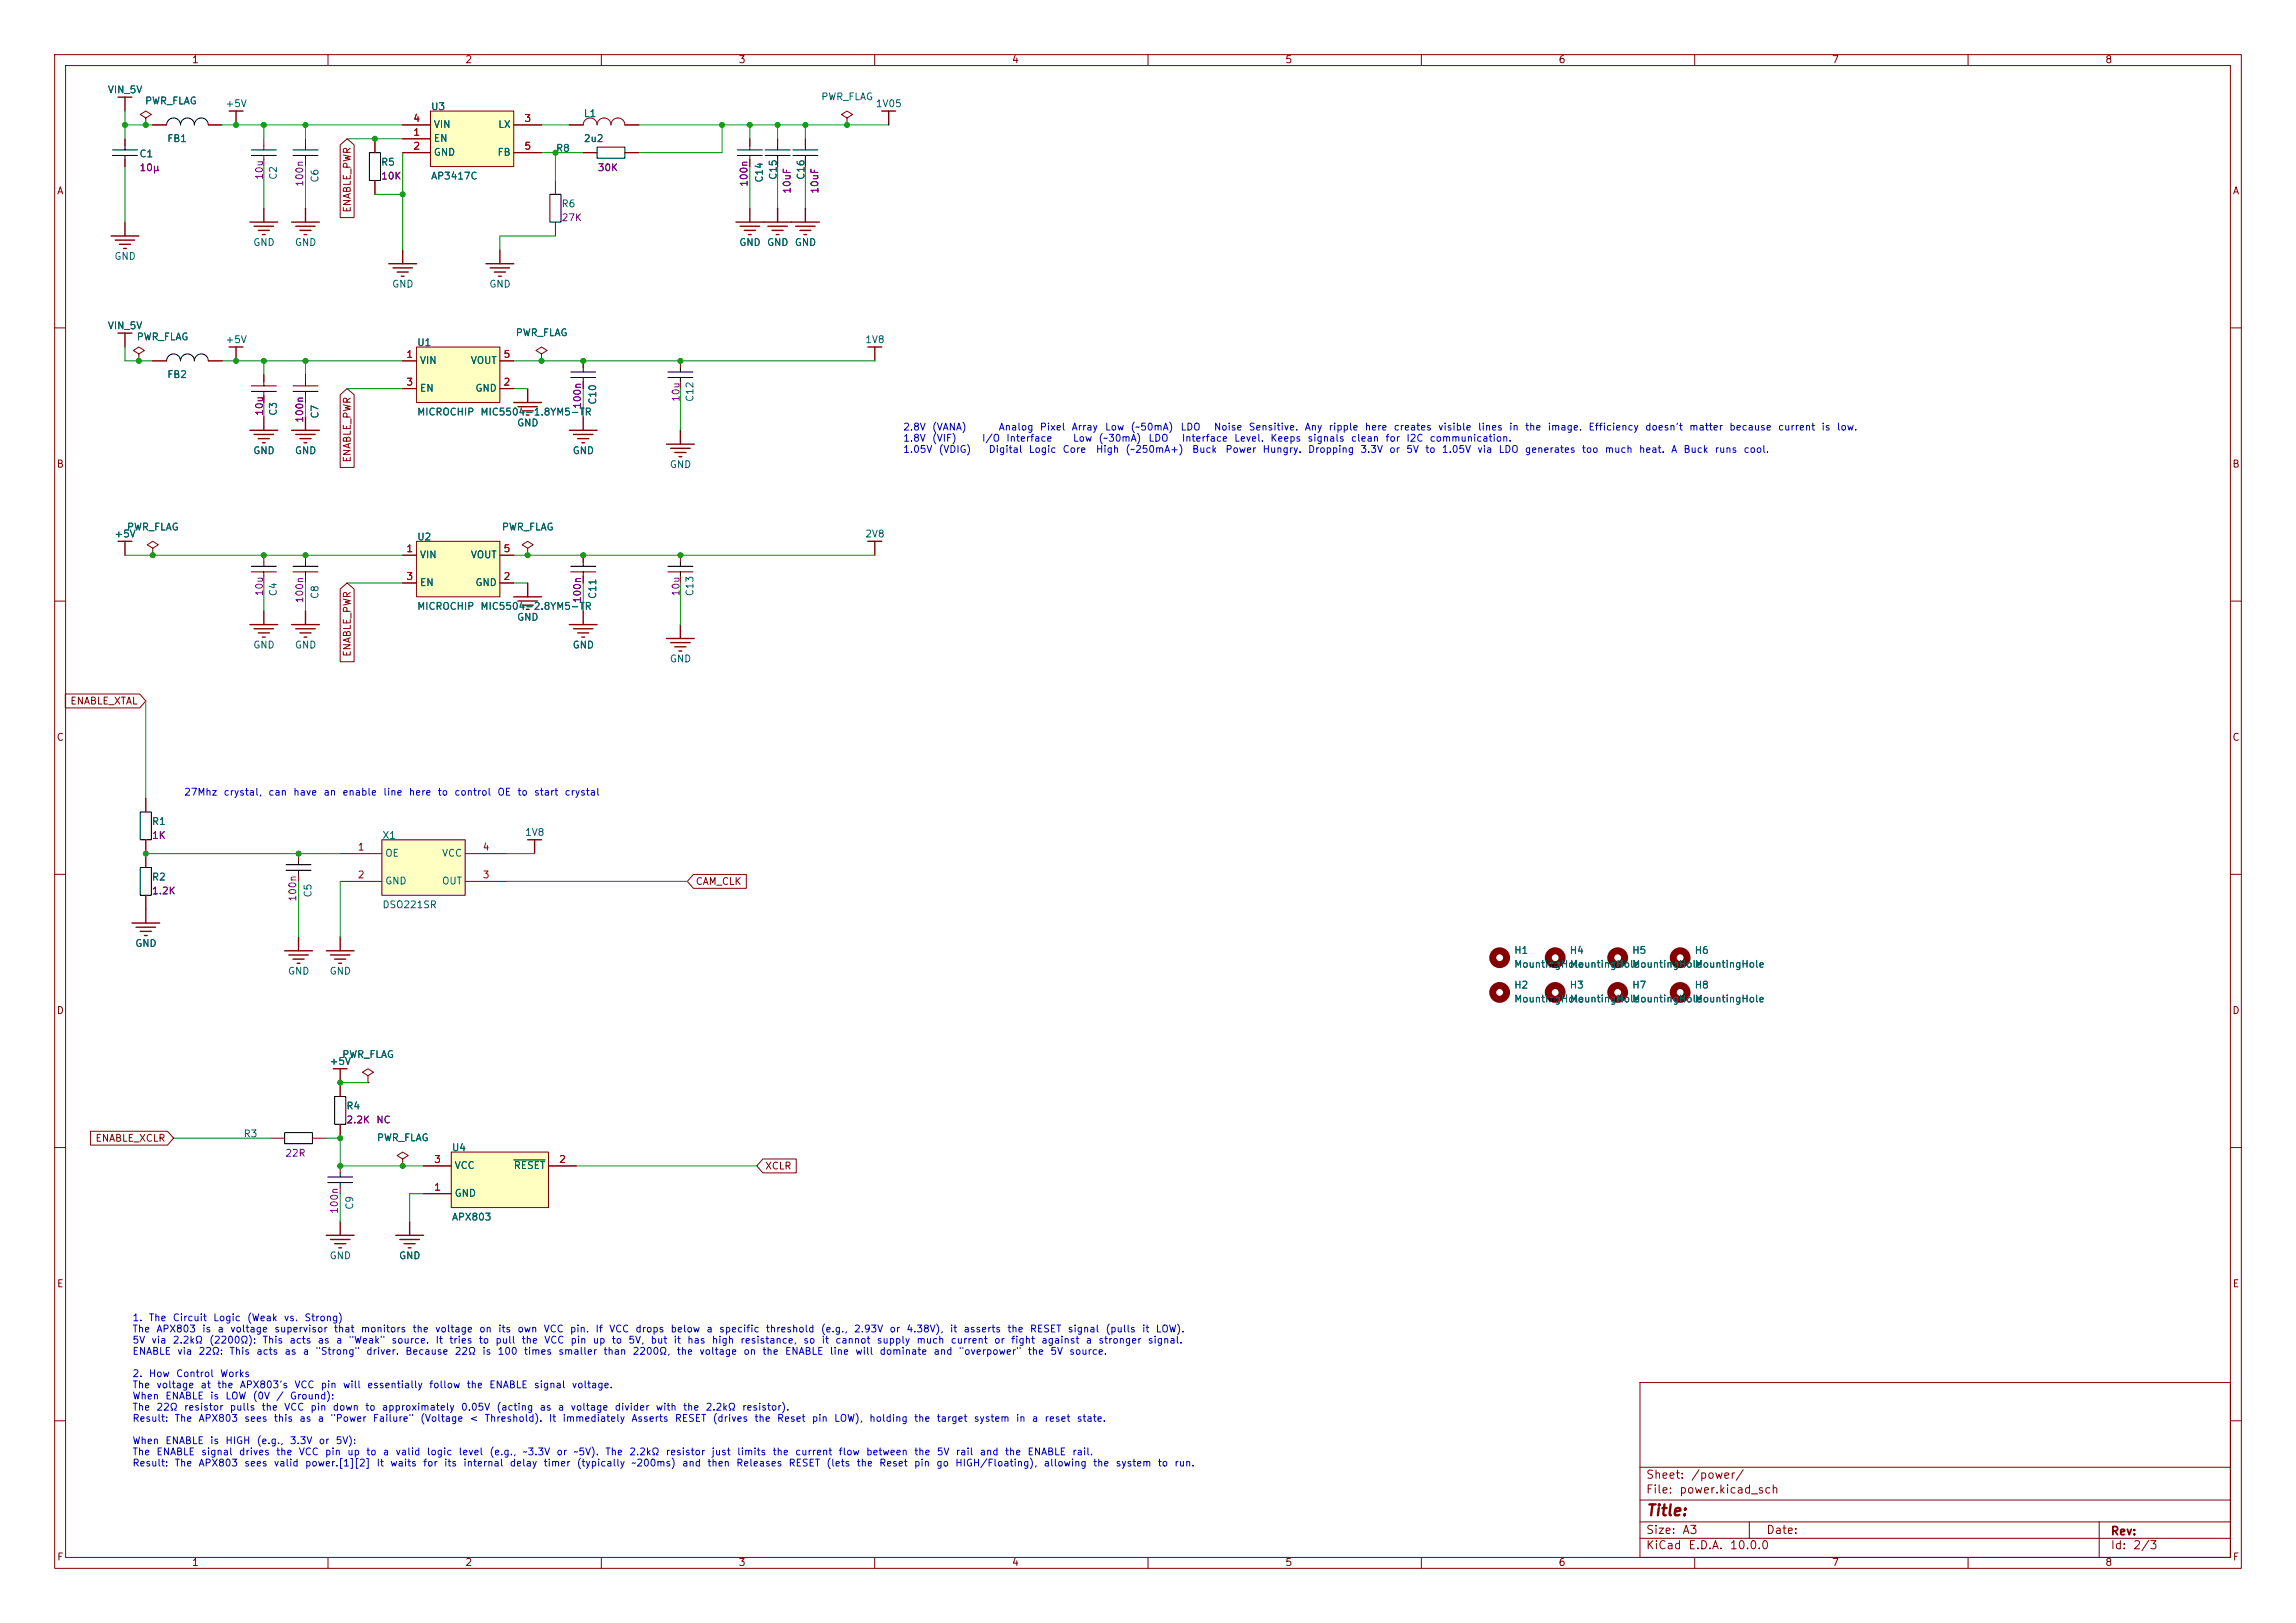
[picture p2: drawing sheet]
<svg xmlns="http://www.w3.org/2000/svg" width="420mm" height="297mm" viewBox="0 0 420 297" stroke-linecap="round" stroke-linejoin="round" font-family="sans-serif">
<defs><g id="words">
<text font-size="2" fill="#840000" x="301" y="277.9">Title:</text>
<g font-size="1.5" fill="#840000">
<text x="301" y="273.7">File:</text>
<text x="301" y="271">Sheet:</text>
<text x="307.1" y="273.7">power.kicad_sch</text>
<text x="309.2" y="271">/power/</text>
<text x="301" y="281.1">Size:</text>
<text x="307.6" y="281.1">A3</text>
<text x="323" y="281.1">Date:</text>
<text x="386" y="281.3">Rev:</text>
<text x="301" y="283.9">KiCad</text>
<text x="308.7" y="283.9">E.D.A.</text>
<text x="316.3" y="283.9">10.0.0</text>
<text x="386" y="283.9">Id:</text>
<text x="390.1" y="283.9">2/3</text>
</g>
<g font-size="1.3" fill="#840000">
<text x="35" y="11.9">1</text>
<text x="85" y="11.9">2</text>
<text x="135" y="11.9">3</text>
<text x="185" y="11.9">4</text>
<text x="235" y="11.9">5</text>
<text x="285" y="11.9">6</text>
<text x="335" y="11.9">7</text>
<text x="385" y="11.9">8</text>
<text x="10.3" y="35.9">A</text>
<text x="408.3" y="35.9">A</text>
<text x="64.5" y="39" transform="rotate(-90 64.5 39)">ENABLE_PWR</text>
<text x="10.3" y="85.9">B</text>
<text x="64.5" y="84.7" transform="rotate(-90 64.5 84.7)">ENABLE_PWR</text>
<text x="408.2" y="85.9">B</text>
<text x="64.5" y="120.3" transform="rotate(-90 64.5 120.3)">ENABLE_PWR</text>
<text x="12.8" y="129.2">ENABLE_XTAL</text>
<text x="10.3" y="135.9">C</text>
<text x="408.2" y="135.9">C</text>
<text x="127.2" y="162.2">CAM_CLK</text>
<text x="10.3" y="185.9">D</text>
<text x="408.2" y="185.9">D</text>
<text x="17.4" y="209.2">ENABLE_XCLR</text>
<text x="139.9" y="214.3">XCLR</text>
<text x="10.3" y="235.9">E</text>
<text x="408.3" y="235.9">E</text>
<text x="10.3" y="285.9">F</text>
<text x="35" y="286.9">1</text>
<text x="85" y="286.9">2</text>
<text x="135" y="286.9">3</text>
<text x="185" y="286.9">4</text>
<text x="235" y="286.9">5</text>
<text x="285" y="286.9">6</text>
<text x="335" y="286.9">7</text>
<text x="385" y="286.9">8</text>
<text x="408.3" y="285.9">F</text>
</g>
<g font-size="1.3" fill="#006464">
<text x="19.6" y="17.4">VIN_5V</text>
<text x="26.4" y="19.4">PWR_FLAG</text>
<text x="41.1" y="19.9">+5V</text>
<text x="78.7" y="20.5">U3</text>
<text x="79.2" y="23.7">VIN</text>
<text x="91" y="23.7">LX</text>
<text x="106.7" y="21.7">L1</text>
<text x="150.1" y="18.6">PWR_FLAG</text>
<text x="160.1" y="19.9">1V05</text>
<text x="25.4" y="29.1">C1</text>
<text x="30.5" y="26.3">FB1</text>
<text x="79.2" y="26.3">EN</text>
<text x="79.2" y="28.8">GND</text>
<text x="90.9" y="28.8">FB</text>
<text x="101.6" y="28.1">R8</text>
<text x="106.7" y="26.3">2u2</text>
<text x="50.9" y="33" transform="rotate(-90 50.9 33)">C2</text>
<text x="58.6" y="33.5" transform="rotate(-90 58.6 33.5)">C6</text>
<text x="69.6" y="30.6">R5</text>
<text x="78.7" y="33.2">AP3417C</text>
<text x="139.8" y="33.5" transform="rotate(-90 139.8 33.5)">C14</text>
<text x="142.4" y="33" transform="rotate(-90 142.4 33)">C15</text>
<text x="147.5" y="33" transform="rotate(-90 147.5 33)">C16</text>
<text x="102.6" y="38.2">R6</text>
<text x="20.8" y="47.9">GND</text>
<text x="46.2" y="45.3">GND</text>
<text x="53.8" y="45.3">GND</text>
<text x="135.1" y="45.3">GND</text>
<text x="140.2" y="45.3">GND</text>
<text x="145.3" y="45.3">GND</text>
<text x="71.6" y="52.9">GND</text>
<text x="89.4" y="52.9">GND</text>
<text x="19.6" y="60.6">VIN_5V</text>
<text x="24.9" y="62.6">PWR_FLAG</text>
<text x="41.1" y="63.1">+5V</text>
<text x="76.2" y="63.6">U1</text>
<text x="94.2" y="61.8">PWR_FLAG</text>
<text x="158.2" y="63.1">1V8</text>
<text x="30.5" y="69.5">FB2</text>
<text x="76.7" y="66.9">VIN</text>
<text x="76.7" y="72">EN</text>
<text x="86" y="66.9">VOUT</text>
<text x="86.9" y="72">GND</text>
<text x="50.9" y="76.2" transform="rotate(-90 50.9 76.2)">C3</text>
<text x="58.6" y="76.7" transform="rotate(-90 58.6 76.7)">C7</text>
<text x="76.2" y="76.3">MICROCHIP</text>
<text x="87.8" y="76.3">MIC5504-1.8YM5-TR</text>
<text x="109.4" y="74.2" transform="rotate(-90 109.4 74.2)">C10</text>
<text x="127.1" y="73.7" transform="rotate(-90 127.1 73.7)">C12</text>
<text x="46.2" y="83.4">GND</text>
<text x="53.8" y="83.4">GND</text>
<text x="94.5" y="78.3">GND</text>
<text x="104.6" y="83.4">GND</text>
<text x="122.4" y="86">GND</text>
<text x="20.8" y="98.7">+5V</text>
<text x="23.1" y="97.4">PWR_FLAG</text>
<text x="76.2" y="99.2">U2</text>
<text x="91.7" y="97.4">PWR_FLAG</text>
<text x="158.2" y="98.7">2V8</text>
<text x="76.7" y="102.5">VIN</text>
<text x="76.7" y="107.5">EN</text>
<text x="86" y="102.5">VOUT</text>
<text x="86.9" y="107.5">GND</text>
<text x="50.9" y="109.2" transform="rotate(-90 50.9 109.2)">C4</text>
<text x="58.6" y="109.7" transform="rotate(-90 58.6 109.7)">C8</text>
<text x="76.2" y="111.9">MICROCHIP</text>
<text x="87.8" y="111.9">MIC5504-2.8YM5-TR</text>
<text x="94.5" y="113.9">GND</text>
<text x="109.4" y="109.7" transform="rotate(-90 109.4 109.7)">C11</text>
<text x="127.1" y="109.2" transform="rotate(-90 127.1 109.2)">C13</text>
<text x="46.2" y="119">GND</text>
<text x="53.8" y="119">GND</text>
<text x="104.6" y="119">GND</text>
<text x="122.4" y="121.5">GND</text>
<text x="27.7" y="151.3">R1</text>
<text x="69.9" y="153.8">X1</text>
<text x="95.9" y="153.3">1V8</text>
<text x="27.7" y="161.4">R2</text>
<text x="70.4" y="157.1">OE</text>
<text x="80.8" y="157.1">VCC</text>
<text x="57.3" y="164.3" transform="rotate(-90 57.3 164.3)">C5</text>
<text x="69.9" y="166.5">DSO221SR</text>
<text x="70.4" y="162.2">GND</text>
<text x="80.8" y="162.2">OUT</text>
<text x="24.6" y="173.6">GND</text>
<text x="52.6" y="178.7">GND</text>
<text x="60.2" y="178.7">GND</text>
<text x="276.9" y="174.9">H1</text>
<text x="276.9" y="177.4">MountingHole</text>
<text x="287" y="174.9">H4</text>
<text x="287" y="177.4">MountingHole</text>
<text x="298.5" y="174.9">H5</text>
<text x="298.5" y="177.4">MountingHole</text>
<text x="309.9" y="174.9">H6</text>
<text x="309.9" y="177.4">MountingHole</text>
<text x="276.9" y="181.2">H2</text>
<text x="276.9" y="183.7">MountingHole</text>
<text x="287" y="181.2">H3</text>
<text x="287" y="183.7">MountingHole</text>
<text x="298.5" y="181.2">H7</text>
<text x="298.5" y="183.7">MountingHole</text>
<text x="309.9" y="181.2">H8</text>
<text x="309.9" y="183.7">MountingHole</text>
<text x="60.2" y="195.2">+5V</text>
<text x="62.5" y="193.9">PWR_FLAG</text>
<text x="63.3" y="203.3">R4</text>
<text x="44.5" y="208.4">R3</text>
<text x="68.8" y="209.1">PWR_FLAG</text>
<text x="82.6" y="211">U4</text>
<text x="83.1" y="214.2">VCC</text>
<text x="93.9" y="214.2">RESET</text>
<text x="64.9" y="221.5" transform="rotate(-90 64.9 221.5)">C9</text>
<text x="83.1" y="219.3">GND</text>
<text x="82.6" y="223.7">APX803</text>
<text x="60.2" y="230.7">GND</text>
<text x="72.9" y="230.7">GND</text>
</g>
<g font-size="1.3" fill="#a90000">
<text x="75.5" y="22.6">4</text>
<text x="95.8" y="22.6">3</text>
<text x="75.5" y="25.1">1</text>
<text x="75.5" y="27.7">2</text>
<text x="95.8" y="27.7">5</text>
<text x="74.2" y="65.8">1</text>
<text x="92" y="65.8">5</text>
<text x="74.2" y="70.9">3</text>
<text x="92" y="70.9">2</text>
<text x="74.2" y="101.3">1</text>
<text x="92" y="101.3">5</text>
<text x="74.2" y="106.4">3</text>
<text x="92" y="106.4">2</text>
<text x="65.3" y="156">1</text>
<text x="88.2" y="156">4</text>
<text x="65.3" y="161">2</text>
<text x="88.2" y="161">3</text>
<text x="79.3" y="213.1">3</text>
<text x="102.2" y="213.1">2</text>
<text x="79.3" y="218.2">1</text>
</g>
<g font-size="1.3" fill="#840084">
<text x="25.4" y="31.6">10µ</text>
<text x="48.4" y="33" transform="rotate(-90 48.4 33)">10u</text>
<text x="55.8" y="34.3" transform="rotate(-90 55.8 34.3)">100n</text>
<text x="69.6" y="33.2">10K</text>
<text x="109.2" y="31.6">30K</text>
<text x="137" y="34.3" transform="rotate(-90 137 34.3)">100n</text>
<text x="144.9" y="35.6" transform="rotate(-90 144.9 35.6)">10uF</text>
<text x="150" y="35.6" transform="rotate(-90 150 35.6)">10uF</text>
<text x="102.6" y="40.8">27K</text>
<text x="48.4" y="76.2" transform="rotate(-90 48.4 76.2)">10u</text>
<text x="55.8" y="77.5" transform="rotate(-90 55.8 77.5)">100n</text>
<text x="106.6" y="74.9" transform="rotate(-90 106.6 74.9)">100n</text>
<text x="124.6" y="73.7" transform="rotate(-90 124.6 73.7)">10u</text>
<text x="48.4" y="109.2" transform="rotate(-90 48.4 109.2)">10u</text>
<text x="55.8" y="110.5" transform="rotate(-90 55.8 110.5)">100n</text>
<text x="106.6" y="110.5" transform="rotate(-90 106.6 110.5)">100n</text>
<text x="124.6" y="109.2" transform="rotate(-90 124.6 109.2)">10u</text>
<text x="27.7" y="153.8">1K</text>
<text x="27.7" y="164">1.2K</text>
<text x="54.5" y="165.1" transform="rotate(-90 54.5 165.1)">100n</text>
<text x="63.3" y="205.9">2.2K</text>
<text x="68.7" y="205.9">NC</text>
<text x="52.1" y="212">22R</text>
<text x="62.1" y="222.2" transform="rotate(-90 62.1 222.2)">100n</text>
</g>
<g font-size="1.3" fill="#0000c2">
<text x="165.1" y="79.1">2.8V</text>
<text x="165.1" y="81.1">1.8V</text>
<text x="165.1" y="83.2">1.05V</text>
<text x="170.4" y="79.1">(VANA)</text>
<text x="170.4" y="81.1">(VIF)</text>
<text x="171.6" y="83.2">(VDIG)</text>
<text x="179.5" y="81.1">I/O</text>
<text x="180.7" y="83.2">Digital</text>
<text x="182.6" y="79.1">Analog</text>
<text x="184" y="81.1">Interface</text>
<text x="188.1" y="83.2">Logic</text>
<text x="190.1" y="79.1">Pixel</text>
<text x="194.3" y="83.2">Core</text>
<text x="195.9" y="79.1">Array</text>
<text x="196.2" y="81.1">Low</text>
<text x="200.4" y="83.2">High</text>
<text x="200.8" y="81.1">(~30mA)</text>
<text x="202" y="79.1">Low</text>
<text x="205.8" y="83.2">(~250mA+)</text>
<text x="206.7" y="79.1">(~50mA)</text>
<text x="210" y="81.1">LDO</text>
<text x="215.8" y="79.1">LDO</text>
<text x="216.1" y="81.1">Interface</text>
<text x="218" y="83.2">Buck</text>
<text x="221.9" y="79.1">Noise</text>
<text x="224.1" y="83.2">Power</text>
<text x="225.7" y="81.1">Level.</text>
<text x="228.3" y="79.1">Sensitive.</text>
<text x="230.8" y="83.2">Hungry.</text>
<text x="232.3" y="81.1">Keeps</text>
<text x="238.6" y="79.1">Any</text>
<text x="239.1" y="81.1">signals</text>
<text x="239.2" y="83.2">Dropping</text>
<text x="242.9" y="79.1">ripple</text>
<text x="247" y="81.1">clean</text>
<text x="248.7" y="83.2">3.3V</text>
<text x="249.5" y="79.1">here</text>
<text x="253.3" y="81.1">for</text>
<text x="254" y="83.2">or</text>
<text x="254.8" y="79.1">creates</text>
<text x="257.1" y="83.2">5V</text>
<text x="257.1" y="81.1">I2C</text>
<text x="260.6" y="83.2">to</text>
<text x="261.4" y="81.1">communication.</text>
<text x="263" y="79.1">visible</text>
<text x="263.6" y="83.2">1.05V</text>
<text x="270.1" y="83.2">via</text>
<text x="270.2" y="79.1">lines</text>
<text x="274" y="83.2">LDO</text>
<text x="275.9" y="79.1">in</text>
<text x="278.8" y="83.2">generates</text>
<text x="278.9" y="79.1">the</text>
<text x="283" y="79.1">image.</text>
<text x="289.2" y="83.2">too</text>
<text x="290.5" y="79.1">Efficiency</text>
<text x="293.4" y="83.2">much</text>
<text x="299.7" y="83.2">heat.</text>
<text x="300.8" y="79.1">doesn't</text>
<text x="305.6" y="83.2">A</text>
<text x="307.8" y="83.2">Buck</text>
<text x="308.9" y="79.1">matter</text>
<text x="313.5" y="83.2">runs</text>
<text x="316.2" y="79.1">because</text>
<text x="318.8" y="83.2">cool.</text>
<text x="325.1" y="79.1">current</text>
<text x="333.1" y="79.1">is</text>
<text x="335.9" y="79.1">low.</text>
<text x="33.6" y="145.9">27Mhz</text>
<text x="40.8" y="145.9">crystal,</text>
<text x="49" y="145.9">can</text>
<text x="53.5" y="145.9">have</text>
<text x="59.1" y="145.9">an</text>
<text x="62.5" y="145.9">enable</text>
<text x="70" y="145.9">line</text>
<text x="74.7" y="145.9">here</text>
<text x="80" y="145.9">to</text>
<text x="83" y="145.9">control</text>
<text x="90.9" y="145.9">OE</text>
<text x="94.5" y="145.9">to</text>
<text x="97.6" y="145.9">start</text>
<text x="103.2" y="145.9">crystal</text>
<text x="24.1" y="242.1">1.</text>
<text x="24.1" y="244.1">The</text>
<text x="27.1" y="242.1">The</text>
<text x="28.5" y="244.1">APX803</text>
<text x="31.5" y="242.1">Circuit</text>
<text x="36.9" y="244.1">is</text>
<text x="38.9" y="242.1">Logic</text>
<text x="39.7" y="244.1">a</text>
<text x="42" y="244.1">voltage</text>
<text x="45.1" y="242.1">(Weak</text>
<text x="50.1" y="244.1">supervisor</text>
<text x="51.8" y="242.1">vs.</text>
<text x="55.6" y="242.1">Strong)</text>
<text x="61" y="244.1">that</text>
<text x="65.9" y="244.1">monitors</text>
<text x="75.3" y="244.1">the</text>
<text x="79.5" y="244.1">voltage</text>
<text x="87.5" y="244.1">on</text>
<text x="91" y="244.1">its</text>
<text x="94.5" y="244.1">own</text>
<text x="99.3" y="244.1">VCC</text>
<text x="104.1" y="244.1">pin.</text>
<text x="108.8" y="244.1">If</text>
<text x="111.3" y="244.1">VCC</text>
<text x="116.1" y="244.1">drops</text>
<text x="122.6" y="244.1">below</text>
<text x="129.1" y="244.1">a</text>
<text x="131.4" y="244.1">specific</text>
<text x="140" y="244.1">threshold</text>
<text x="150" y="244.1">(e.g.,</text>
<text x="156.1" y="244.1">2.93V</text>
<text x="162.6" y="244.1">or</text>
<text x="165.7" y="244.1">4.38V),</text>
<text x="173.6" y="244.1">it</text>
<text x="176.1" y="244.1">asserts</text>
<text x="184.2" y="244.1">the</text>
<text x="188.3" y="244.1">RESET</text>
<text x="195.2" y="244.1">signal</text>
<text x="202.1" y="244.1">(pulls</text>
<text x="208.8" y="244.1">it</text>
<text x="211.3" y="244.1">LOW).</text>
<text x="24.1" y="246.2">5V</text>
<text x="24.1" y="248.2">ENABLE</text>
<text x="27.6" y="246.2">via</text>
<text x="31.5" y="246.2">2.2kΩ</text>
<text x="32.3" y="248.2">via</text>
<text x="36.2" y="248.2">22Ω:</text>
<text x="38.2" y="246.2">(2200Ω):</text>
<text x="41.9" y="248.2">This</text>
<text x="46.8" y="248.2">acts</text>
<text x="47.9" y="246.2">This</text>
<text x="51.9" y="248.2">as</text>
<text x="52.8" y="246.2">acts</text>
<text x="55.3" y="248.2">a</text>
<text x="57.6" y="248.2">&quot;Strong&quot;</text>
<text x="58" y="246.2">as</text>
<text x="61.4" y="246.2">a</text>
<text x="63.7" y="246.2">&quot;Weak&quot;</text>
<text x="66.9" y="248.2">driver.</text>
<text x="71.5" y="246.2">source.</text>
<text x="74" y="248.2">Because</text>
<text x="79.6" y="246.2">It</text>
<text x="82.1" y="246.2">tries</text>
<text x="83.1" y="248.2">22Ω</text>
<text x="87.5" y="246.2">to</text>
<text x="88.1" y="248.2">is</text>
<text x="90.5" y="246.2">pull</text>
<text x="90.9" y="248.2">100</text>
<text x="95.3" y="246.2">the</text>
<text x="95.7" y="248.2">times</text>
<text x="99.4" y="246.2">VCC</text>
<text x="102" y="248.2">smaller</text>
<text x="104.2" y="246.2">pin</text>
<text x="108.3" y="246.2">up</text>
<text x="110.3" y="248.2">than</text>
<text x="111.8" y="246.2">to</text>
<text x="114.8" y="246.2">5V,</text>
<text x="115.6" y="248.2">2200Ω,</text>
<text x="118.9" y="246.2">but</text>
<text x="123.1" y="246.2">it</text>
<text x="123.7" y="248.2">the</text>
<text x="125.6" y="246.2">has</text>
<text x="127.8" y="248.2">voltage</text>
<text x="130.1" y="246.2">high</text>
<text x="135.3" y="246.2">resistance,</text>
<text x="135.9" y="248.2">on</text>
<text x="139.3" y="248.2">the</text>
<text x="143.5" y="248.2">ENABLE</text>
<text x="146.8" y="246.2">so</text>
<text x="150.2" y="246.2">it</text>
<text x="151.7" y="248.2">line</text>
<text x="152.7" y="246.2">cannot</text>
<text x="156.3" y="248.2">will</text>
<text x="160.3" y="246.2">supply</text>
<text x="160.8" y="248.2">dominate</text>
<text x="167.5" y="246.2">much</text>
<text x="170.7" y="248.2">and</text>
<text x="173.8" y="246.2">current</text>
<text x="175.3" y="248.2">&quot;overpower&quot;</text>
<text x="181.7" y="246.2">or</text>
<text x="184.8" y="246.2">fight</text>
<text x="187.9" y="248.2">the</text>
<text x="190.4" y="246.2">against</text>
<text x="192" y="248.2">5V</text>
<text x="195.5" y="248.2">source.</text>
<text x="198.5" y="246.2">a</text>
<text x="200.8" y="246.2">stronger</text>
<text x="209.8" y="246.2">signal.</text>
<text x="24.1" y="252.3">2.</text>
<text x="24.1" y="254.4">The</text>
<text x="24.1" y="256.4">When</text>
<text x="27.1" y="252.3">How</text>
<text x="28.5" y="254.4">voltage</text>
<text x="30.1" y="256.4">ENABLE</text>
<text x="32.1" y="252.3">Control</text>
<text x="36.6" y="254.4">at</text>
<text x="38.3" y="256.4">is</text>
<text x="39.6" y="254.4">the</text>
<text x="40.2" y="252.3">Works</text>
<text x="41.1" y="256.4">LOW</text>
<text x="43.8" y="254.4">APX803's</text>
<text x="46.1" y="256.4">(0V</text>
<text x="50.4" y="256.4">/</text>
<text x="52.9" y="256.4">Ground):</text>
<text x="53.8" y="254.4">VCC</text>
<text x="58.6" y="254.4">pin</text>
<text x="62.6" y="254.4">will</text>
<text x="67.1" y="254.4">essentially</text>
<text x="78.4" y="254.4">follow</text>
<text x="85.2" y="254.4">the</text>
<text x="89.4" y="254.4">ENABLE</text>
<text x="97.6" y="254.4">signal</text>
<text x="104.5" y="254.4">voltage.</text>
<text x="24.1" y="258.4">The</text>
<text x="24.1" y="260.5">Result:</text>
<text x="28.5" y="258.4">22Ω</text>
<text x="31.8" y="260.5">The</text>
<text x="33.5" y="258.4">resistor</text>
<text x="36.2" y="260.5">APX803</text>
<text x="41.9" y="258.4">pulls</text>
<text x="44.6" y="260.5">sees</text>
<text x="47.7" y="258.4">the</text>
<text x="50" y="260.5">this</text>
<text x="51.9" y="258.4">VCC</text>
<text x="54.7" y="260.5">as</text>
<text x="56.7" y="258.4">pin</text>
<text x="58" y="260.5">a</text>
<text x="60.3" y="260.5">&quot;Power</text>
<text x="60.7" y="258.4">down</text>
<text x="66.7" y="258.4">to</text>
<text x="68.1" y="260.5">Failure&quot;</text>
<text x="69.7" y="258.4">approximately</text>
<text x="76.8" y="260.5">(Voltage</text>
<text x="84.2" y="258.4">0.05V</text>
<text x="85.8" y="260.5">&lt;</text>
<text x="88.5" y="260.5">Threshold).</text>
<text x="90.7" y="258.4">(acting</text>
<text x="98.6" y="258.4">as</text>
<text x="100.3" y="260.5">It</text>
<text x="101.9" y="258.4">a</text>
<text x="102.8" y="260.5">immediately</text>
<text x="104.3" y="258.4">voltage</text>
<text x="112.3" y="258.4">divider</text>
<text x="115.4" y="260.5">Asserts</text>
<text x="119.8" y="258.4">with</text>
<text x="123.3" y="260.5">RESET</text>
<text x="124.8" y="258.4">the</text>
<text x="129" y="258.4">2.2kΩ</text>
<text x="130.3" y="260.5">(drives</text>
<text x="135.6" y="258.4">resistor).</text>
<text x="137.9" y="260.5">the</text>
<text x="142" y="260.5">Reset</text>
<text x="148.4" y="260.5">pin</text>
<text x="152.5" y="260.5">LOW),</text>
<text x="158.9" y="260.5">holding</text>
<text x="167.1" y="260.5">the</text>
<text x="171.2" y="260.5">target</text>
<text x="178" y="260.5">system</text>
<text x="185.7" y="260.5">in</text>
<text x="188.6" y="260.5">a</text>
<text x="191" y="260.5">reset</text>
<text x="196.9" y="260.5">state.</text>
<text x="24.1" y="264.6">When</text>
<text x="24.1" y="266.6">The</text>
<text x="24.1" y="268.7">Result:</text>
<text x="28.5" y="266.6">ENABLE</text>
<text x="30.1" y="264.6">ENABLE</text>
<text x="31.8" y="268.7">The</text>
<text x="36.2" y="268.7">APX803</text>
<text x="36.7" y="266.6">signal</text>
<text x="38.3" y="264.6">is</text>
<text x="41.1" y="264.6">HIGH</text>
<text x="43.6" y="266.6">drives</text>
<text x="44.6" y="268.7">sees</text>
<text x="46.8" y="264.6">(e.g.,</text>
<text x="50" y="268.7">valid</text>
<text x="50.4" y="266.6">the</text>
<text x="52.9" y="264.6">3.3V</text>
<text x="54.5" y="266.6">VCC</text>
<text x="55.7" y="268.7">power.[1][2]</text>
<text x="58.2" y="264.6">or</text>
<text x="59.3" y="266.6">pin</text>
<text x="61.3" y="264.6">5V):</text>
<text x="63.4" y="266.6">up</text>
<text x="66.9" y="266.6">to</text>
<text x="68.8" y="268.7">It</text>
<text x="69.9" y="266.6">a</text>
<text x="71.3" y="268.7">waits</text>
<text x="72.2" y="266.6">valid</text>
<text x="77.3" y="268.7">for</text>
<text x="78" y="266.6">logic</text>
<text x="81.1" y="268.7">its</text>
<text x="83.8" y="266.6">level</text>
<text x="84.6" y="268.7">internal</text>
<text x="89.4" y="266.6">(e.g.,</text>
<text x="93.1" y="268.7">delay</text>
<text x="95.5" y="266.6">~3.3V</text>
<text x="99.3" y="268.7">timer</text>
<text x="101.7" y="266.6">or</text>
<text x="104.8" y="266.6">~5V).</text>
<text x="105.4" y="268.7">(typically</text>
<text x="110.6" y="266.6">The</text>
<text x="115" y="266.6">2.2kΩ</text>
<text x="115.4" y="268.7">~200ms)</text>
<text x="121.7" y="266.6">resistor</text>
<text x="124.7" y="268.7">and</text>
<text x="129.3" y="268.7">then</text>
<text x="130" y="266.6">just</text>
<text x="134.6" y="268.7">Releases</text>
<text x="134.7" y="266.6">limits</text>
<text x="141.2" y="266.6">the</text>
<text x="144.1" y="268.7">RESET</text>
<text x="145.3" y="266.6">current</text>
<text x="151.1" y="268.7">(lets</text>
<text x="153.3" y="266.6">flow</text>
<text x="156.6" y="268.7">the</text>
<text x="158.3" y="266.6">between</text>
<text x="160.7" y="268.7">Reset</text>
<text x="167.1" y="268.7">pin</text>
<text x="167.1" y="266.6">the</text>
<text x="171.2" y="268.7">go</text>
<text x="171.3" y="266.6">5V</text>
<text x="174.6" y="268.7">HIGH/Floating),</text>
<text x="174.7" y="266.6">rail</text>
<text x="179.1" y="266.6">and</text>
<text x="183.7" y="266.6">the</text>
<text x="187.8" y="266.6">ENABLE</text>
<text x="190.8" y="268.7">allowing</text>
<text x="196" y="266.6">rail.</text>
<text x="199.8" y="268.7">the</text>
<text x="204" y="268.7">system</text>
<text x="211.7" y="268.7">to</text>
<text x="214.7" y="268.7">run.</text>
</g>
</g></defs>
<g fill="none" stroke="#840000" stroke-width=".18">
<path d="M10 10h400v277h-400zM12 12h396v273h-396zM60 10v2M110 10v2M160 10v2M210 10v2M260 10v2M310 10v2M360 10v2M10 60h2M25.4 64.8l1-.7-1-.6-1 .6 1 .7v1.2M25.4 66h.1"/>
<path d="M27.9 66h2.6M38.1 66h2.5M408 60h2M10 110h2M27.9 100.3l1.1-.6-1.1-.6-1 .6 1 .6v1.3M27.9 101.6h.1M408 110h2M10 160h2M408 160h2M10 210h2M408 210h2M300 253h108v32h-108z"/>
<path d="M10 260h2M300 278.5h108M300 274.5h108M300 268.5h108M320 278.5v3M384 278.5v6.5M408 260h2M60 285v2M110 285v2M160 285v2M210 285v2M260 285v2"/>
<path d="M300 281.5h108M310 285v2M360 285v2"/>
</g>
<path d="M21.6 61h2.5M22.9 61v2.5M41.9 63.5h2.5M43.2 63.5v2.5M21.6 99.1h2.5M22.9 99.1v2.5M24.1 168.9h5.1M24.9 169.7h3.5M25.7 170.4h2M26.4 171.2h.5M26.7 166.4v2.5" fill="none" stroke="#840000" stroke-width=".25"/>
<path d="M30.5 66a1.27 1.27 0 0 1 1.2-1.2 1.27 1.27 0 0 1 1.3 1.2 1.27 1.27 0 0 1 1.3-1.2 1.27 1.27 0 0 1 1.3 1.2 1.27 1.27 0 0 1 1.2-1.2 1.27 1.27 0 0 1 1.3 1.2" fill="none" stroke="#000" stroke-width=".18"/>
<path d="M82.5 210.8h17.8v10.2h-17.8z" fill="#ffffc2"/>
<path d="M82.5 210.8h17.8v10.2h-17.8z" fill="none" stroke="#800000" stroke-width=".18"/>
<g fill="none" stroke="#840000" stroke-width=".18">
<path d="M55.9 68.6v1.3M55.9 72.4v1.3M62.2 198.1v2.6M67.3 196.9l1-.7-1-.6-1 .6 1 .7v1.2M67.3 198.1h.1M49.5 208.3h2.6M57.1 208.3h2.6M62.2 205.7v2.6M62.2 213.4v1.2M62.2 217.2v1.2M73.7 212.1l1-.6-1-.7-1.1 .7 1.1 .6v1.3M73.7 213.4h.1"/>
<path d="M77.5 218.4h5M77.5 213.4h5M100.3 213.4h5.1"/>
</g>
<path d="M94 212.3h5.7" fill="none" stroke="#006464" stroke-width=".18"/>
<path d="M53.6 70.6h4.6M53.6 71.6h4.6M55.9 69.9v.7M55.9 71.6v.8M52.1 207.3h5v2h-5zM59.9 215.4h4.6M59.9 216.4h4.6M61.2 200.7h2v5h-2zM62.2 214.6v.8M62.2 216.4v.8" fill="none" stroke="#000" stroke-width=".18"/>
<g fill="none" stroke="#840000" stroke-width=".25">
<path d="M88.9 48.3h5.1M89.7 49h3.5M90.4 49.8h2.1M91.2 50.5h.5M91.4 45.7v2.6M52.1 174h5M52.8 174.8h3.6M53.6 175.5h2M54.4 176.3h.5M54.6 171.5v2.5M61 195.6h2.5M62.2 195.6v2.5"/>
<path d="M59.7 226.1h5.1M60.5 226.8h3.5M61.2 227.6h2M62 228.3h.5M62.2 223.5v2.6M72.4 226.1h5.1M73.2 226.8h3.5M73.9 227.6h2M74.7 228.3h.5M74.9 223.5v2.6"/>
</g>
<path d="M78.7 20.3h15.3v10.2h-15.3z" fill="#ffffc2"/>
<path d="M78.7 20.3h15.3v10.2h-15.3z" fill="none" stroke="#800000" stroke-width=".18"/>
<g fill="none" stroke="#840000" stroke-width=".18">
<path d="M26.7 21.6l1-.6-1-.7-1 .7 1 .6v1.3M26.7 22.9h.1M27.9 22.9h2.6M38.1 22.9h2.5M48.3 25.4v1.3M48.3 29.2v1.3M55.9 25.4v1.3M55.9 29.2v1.3M68.6 25.4v2.5M68.6 33v2.6M73.7 25.4h5M73.7 27.9h5"/>
<path d="M73.7 22.9h5M94 27.9h5.1M94 22.9h5.1M101.6 33v2.6M104.1 22.9h2.6a1.27 1.27 0 0 1 1.2-1.3 1.27 1.27 0 0 1 1.3 1.3 1.27 1.27 0 0 1 1.3-1.3 1.27 1.27 0 0 1 1.3 1.3 1.27 1.27 0 0 1 1.2-1.3 1.27 1.27 0 0 1 1.3 1.3h2.5M106.7 27.9h2.5M114.3 27.9h2.5M137.2 25.4v1.3M137.2 29.2v1.3M142.2 25.4v1.3M142.2 29.2v1.3M147.3 25.4v1.3"/>
<path d="M147.3 29.2v1.3M154.9 21.6l1.1-.6-1.1-.7-1 .7 1 .6v1.3M154.9 22.9h.1M101.6 40.6v2.6M124.5 66v1.3M124.5 69.9v1.2M54.6 156.2v1.3M54.6 160v1.3"/>
</g>
<g fill="none" stroke="#840000" stroke-width=".25">
<path d="M21.6 17.8h2.5M22.9 17.8v2.5M48.3 38.1v2.5M55.9 38.1v2.5M137.2 38.1v2.5M142.2 38.1v2.5M147.3 38.1v2.5M161.3 20.3h2.5M162.6 20.3v2.6M45.7 40.6h5.1M46.5 41.4h3.5M47.2 42.2h2.1"/>
<path d="M48 42.9h.5M53.3 40.6h5.1M54.1 41.4h3.6M54.9 42.2h2M55.6 42.9h.5M71.1 48.3h5.1M71.9 49h3.5M72.6 49.8h2.1M73.4 50.5h.5M73.7 45.7v2.6M134.6 40.6h15.3M135.4 41.4h3.5"/>
<path d="M136.1 42.2h2.1M136.9 42.9h.5M140.5 41.4h3.5M141.2 42.2h2.1M142 42.9h.5M145.5 41.4h3.6M146.3 42.2h2M147.1 42.9h.5M124.5 78.7v2.6M158.7 63.5h2.6M160 63.5v2.5M121.9 81.3h5.1"/>
<path d="M122.7 82h3.5M123.4 82.8h2.1M124.2 83.6h.5M59.7 174h5.1M60.5 174.8h3.5M61.2 175.5h2M62 176.3h.5M62.2 171.5v2.5"/>
</g>
<g fill="none" stroke="#000" stroke-width=".18">
<path d="M30.5 22.9a1.27 1.27 0 0 1 1.2-1.3 1.27 1.27 0 0 1 1.3 1.3 1.27 1.27 0 0 1 1.3-1.3 1.27 1.27 0 0 1 1.3 1.3 1.27 1.27 0 0 1 1.2-1.3 1.27 1.27 0 0 1 1.3 1.3M46 27.4h4.5M46 28.4h4.5M48.3 26.7v.7M48.3 28.4v.8M53.6 27.4h4.6M53.6 28.4h4.6M55.9 26.7v.7M55.9 28.4v.8M67.6 27.9h2v5.1h-2zM100.6 35.6h2v5h-2zM109.2 26.9h5.1v2.1h-5.1z"/>
<path d="M134.9 27.4h4.5M134.9 28.4h4.5M137.2 26.7v.7M137.2 28.4v.8M140 27.4h4.5M140 28.4h4.5M142.2 26.7v.7M142.2 28.4v.8M145 27.4h4.6M145 28.4h4.6M147.3 26.7v.7M147.3 28.4v.8"/>
<path d="M122.2 68.1h4.5M122.2 69.1h4.5M124.5 67.3v.8M124.5 69.1v.8M52.3 158.2h4.6M52.3 159.3h4.6M54.6 157.5v.7M54.6 159.3v.7"/>
</g>
<path d="M69.8 153.7h15.3v10.1h-15.3z" fill="#ffffc2"/>
<path d="M69.8 153.7h15.3v10.1h-15.3z" fill="none" stroke="#800000" stroke-width=".18"/>
<g fill="none" stroke="#840000" stroke-width=".18">
<path d="M48.3 68.6v1.3M48.3 72.4v1.3M48.3 101.6v1.3M48.3 105.4v1.3M55.9 101.6v1.3M55.9 105.4v1.3M96.5 100.3l1-.6-1-.6-1 .6 1 .6v1.3M96.5 101.6h.1M26.7 146.1v2.5M26.7 153.7v5.1M62.2 156.2h7.6M85.1 156.2h7.6"/>
<path d="M26.7 163.8v2.6M62.2 161.3h7.6M85.1 161.3h7.6"/>
</g>
<g fill="none" stroke="#000" stroke-width=".18">
<path d="M46 70.6h4.5M46 71.6h4.5M48.3 69.9v.7M48.3 71.6v.8M46 103.6h4.5M46 104.6h4.5M48.3 102.9v.7M48.3 104.6v.8M53.6 103.6h4.6M53.6 104.6h4.6M55.9 102.9v.7M55.9 104.6v.8"/>
<path d="M25.7 158.8h2v5h-2zM25.7 148.6h2v5.1h-2z"/>
</g>
<g fill="none" stroke="#840000" stroke-width=".25">
<path d="M41.9 20.3h2.5M43.2 20.3v2.6M45.7 78.7h5.1M46.5 79.5h3.5M48.3 76.2v2.5M53.3 78.7h5.1M54.1 79.5h3.6M55.9 76.2v2.5M94 73.7h5.1M94.7 74.4h3.6M95.5 75.2h2M96.3 75.9h.5"/>
<path d="M96.5 71.1v2.6M47.2 80.3h2.1M48 81h.5M54.9 80.3h2M55.6 81h.5M45.7 114.3h5.1M46.5 115.1h3.5M47.2 115.8h2.1M48 116.6h.5M48.3 111.8v2.5M53.3 114.3h5.1M54.1 115.1h3.6"/>
<path d="M54.9 115.8h2M55.6 116.6h.5M55.9 111.8v2.5M104.1 114.3h5.1M104.9 115.1h3.6M105.7 115.8h2M106.4 116.6h.5M106.7 111.8v2.5M96.5 153.7h2.6M97.8 153.7v2.5"/>
</g>
<circle cx="274.3" cy="175.3" r="1.27" fill="none" stroke="#840000" stroke-width="1.3"/>
<path d="M76.2 99.1h15.2v10.1h-15.2z" fill="#ffffc2"/>
<path d="M76.2 99.1h15.2v10.1h-15.2z" fill="none" stroke="#800000" stroke-width=".18"/>
<path d="M22.9 25.4v1.3M22.9 29.2v1.3M99.1 64.8l1-.7-1-.6-1.1 .6 1.1 .7v1.2M99.1 66h.1M106.7 66v1.3M106.7 69.9v1.2M73.7 101.6h2.5M73.7 106.7h2.5M91.4 101.6h2.6M91.4 106.7h2.6M106.7 101.6v1.3M106.7 105.4v1.3" fill="none" stroke="#840000" stroke-width=".18"/>
<g fill="none" stroke="#840000" stroke-width=".25">
<path d="M20.3 43.2h5.1M21.1 43.9h3.5M21.8 44.7h2.1M22.6 45.5h.5M22.9 40.6v2.6M104.1 78.7h5.1M104.9 79.5h3.6M106.7 76.2v2.5M105.7 80.3h2M106.4 81h.5M158.7 99.1h2.6M160 99.1v2.5"/>
<path d="M94 109.2h5.1M94.7 110h3.6M95.5 110.7h2M96.3 111.5h.5M96.5 106.7v2.5M121.9 116.8h5.1M122.7 117.6h3.5M123.4 118.4h2.1M124.2 119.1h.5M124.5 114.3v2.5"/>
</g>
<path d="M20.6 27.4h4.5M20.6 28.4h4.5M22.9 26.7v.7M22.9 28.4v.8M104.4 68.1h4.6M104.4 69.1h4.6M106.7 67.3v.8M106.7 69.1v.8M104.4 103.6h4.6M104.4 104.6h4.6M106.7 102.9v.7M106.7 104.6v.8" fill="none" stroke="#000" stroke-width=".18"/>
<g fill="none" stroke="#840000" stroke-width="1.3">
<circle cx="284.5" cy="175.3" r="1.27"/>
<circle cx="295.9" cy="175.3" r="1.27"/>
<circle cx="307.3" cy="175.3" r="1.27"/>
<circle cx="274.3" cy="181.6" r="1.27"/>
<circle cx="284.5" cy="181.6" r="1.27"/>
<circle cx="295.9" cy="181.6" r="1.27"/>
<circle cx="307.3" cy="181.6" r="1.27"/>
</g>
<path d="M76.2 63.5h15.2v10.2h-15.2z" fill="#ffffc2"/>
<path d="M76.2 63.5h15.2v10.2h-15.2z" fill="none" stroke="#800000" stroke-width=".18"/>
<g fill="none" stroke="#840000" stroke-width=".18">
<path d="M22.9 25.4v1.3M22.9 29.2v1.3M26.7 22.9h.1M27.9 22.9h2.6M38.1 22.9h2.5M62.2 26.5l1.3-1.1 1.3 1.1v13.3h-2.6zM68.6 25.4v2.5M68.6 33v2.6M73.7 22.9h5M73.7 25.4h5M73.7 27.9h5M94 22.9h5.1"/>
<path d="M94 27.9h5.1M104.1 22.9h2.6M106.7 27.9h2.5M114.3 22.9h2.5M114.3 27.9h2.5M137.2 25.4v1.3M137.2 29.2v1.3M142.2 25.4v1.3M142.2 29.2v1.3M147.3 25.4v1.3M147.3 29.2v1.3M25.4 66h.1"/>
<path d="M27.9 66h2.6M38.1 66h2.5M48.3 68.6v1.3M48.3 72.4v1.3M55.9 68.6v1.3M55.9 72.4v1.3M62.2 72.2l1.3-1.1 1.3 1.1v13.3h-2.6zM73.7 66h2.5M73.7 71.1h2.5M91.4 66h2.6M91.4 71.1h2.6M99.1 66h.1"/>
<path d="M106.7 66v1.3M106.7 69.9v1.2M27.9 101.6h.1M62.2 107.8l1.3-1.1 1.3 1.1v13.3h-2.6zM73.7 101.6h2.5M73.7 106.7h2.5M91.4 101.6h2.6M91.4 106.7h2.6M96.5 101.6h.1M106.7 101.6v1.3M106.7 105.4v1.3M124.5 101.6v1.3"/>
<path d="M124.5 105.4v1.3M11.9 127h13.7l1.1 1.3-1.1 1.2h-13.7zM26.7 146.1v2.5M26.7 153.7v5.1M26.7 163.8v2.6M126.8 160h9.7v2.6h-9.7l-1.1-1.3zM62.2 198.1v2.6M67.3 198.1h.1M16.5 207h14.1l1.1 1.3-1.1 1.3h-14.1zM62.2 205.7v2.6M73.7 213.4h.1M77.5 218.4h5"/>
<path d="M77.5 213.4h5M100.3 213.4h5.1M139.5 212.1h6.2v2.5h-6.2l-1.1-1.2z"/>
</g>
<path d="M122.2 103.6h4.5M122.2 104.6h4.5M124.5 102.9v.7M124.5 104.6v.8" fill="none" stroke="#000" stroke-width=".18"/>
<g fill="none" stroke="#009600" stroke-width=".18">
<path d="M22.9 22.9h5M22.9 20.3v5.1M22.9 30.5v10.1M40.6 22.9h33.1M48.3 22.9v2.5M48.3 30.5v7.6M55.9 22.9v2.5M55.9 30.5v7.6M63.5 25.4h10.2M68.6 35.6h5.1M73.7 27.9v17.8M99.1 22.9h5"/>
<path d="M99.1 27.9h7.6M101.6 27.9v5.1M116.8 22.9h45.8M132.1 22.9v5h-15.3M137.2 22.9v2.5M137.2 30.5v7.6M142.2 22.9v2.5M142.2 30.5v7.6M147.3 22.9v2.5M147.3 30.5v7.6M101.6 43.2h-10.2v2.5M22.9 63.5v2.5h5"/>
<path d="M40.6 66h33.1M48.3 66v2.6M48.3 73.7v2.5M55.9 66v2.6M55.9 73.7v2.5M63.5 71.1h10.2M94 66h66M94 71.1h2.5M106.7 71.1v5.1M124.5 71.1v7.6M22.9 101.6h50.8M48.3 106.7v5.1"/>
<path d="M55.9 106.7v5.1M63.5 106.7h10.2M94 101.6h66M94 106.7h2.5M106.7 106.7v5.1M124.5 106.7v7.6M26.7 128.3v17.8M26.7 156.2h35.5M92.7 156.2h5.1M54.6 161.3v10.2M62.2 161.3v10.2M92.7 161.3h33"/>
<path d="M62.2 198.1h5.1M31.7 208.3h17.8M59.7 208.3h2.5v5.1h15.3M62.2 218.4v5.1M77.5 218.4h-2.6v5.1M105.4 213.4h33"/>
</g>
<path d="M94 212.3h5.7" fill="none" stroke="#006464" stroke-width=".18"/>
<g fill="#009600" stroke="#009600" stroke-width=".18">
<circle cx="99.1" cy="66" r=".46"/>
<circle cx="106.7" cy="66" r=".46"/>
<circle cx="124.5" cy="101.6" r=".46"/>
<circle cx="124.5" cy="66" r=".46"/>
<circle cx="106.7" cy="101.6" r=".46"/>
<circle cx="96.5" cy="101.6" r=".46"/>
<circle cx="154.9" cy="22.9" r=".46"/>
<circle cx="147.3" cy="22.9" r=".46"/>
<circle cx="142.2" cy="22.9" r=".46"/>
<circle cx="137.2" cy="22.9" r=".46"/>
<circle cx="132.1" cy="22.9" r=".46"/>
<circle cx="48.3" cy="22.9" r=".46"/>
<circle cx="55.9" cy="22.9" r=".46"/>
<circle cx="68.6" cy="25.4" r=".46"/>
<circle cx="22.9" cy="22.9" r=".46"/>
<circle cx="73.7" cy="35.6" r=".46"/>
<circle cx="43.2" cy="22.9" r=".46"/>
<circle cx="26.7" cy="22.9" r=".46"/>
<circle cx="62.2" cy="208.3" r=".46"/>
<circle cx="62.2" cy="198.1" r=".46"/>
<circle cx="62.2" cy="213.4" r=".46"/>
<circle cx="73.7" cy="213.4" r=".46"/>
<circle cx="48.3" cy="66" r=".46"/>
<circle cx="43.2" cy="66" r=".46"/>
<circle cx="55.9" cy="66" r=".46"/>
<circle cx="25.4" cy="66" r=".46"/>
<circle cx="55.9" cy="101.6" r=".46"/>
<circle cx="48.3" cy="101.6" r=".46"/>
<circle cx="27.9" cy="101.6" r=".46"/>
<circle cx="26.7" cy="156.2" r=".46"/>
<circle cx="54.6" cy="156.2" r=".46"/>
<circle cx="101.6" cy="27.9" r=".46"/>
</g>
<use href="#words"/>
</svg>
